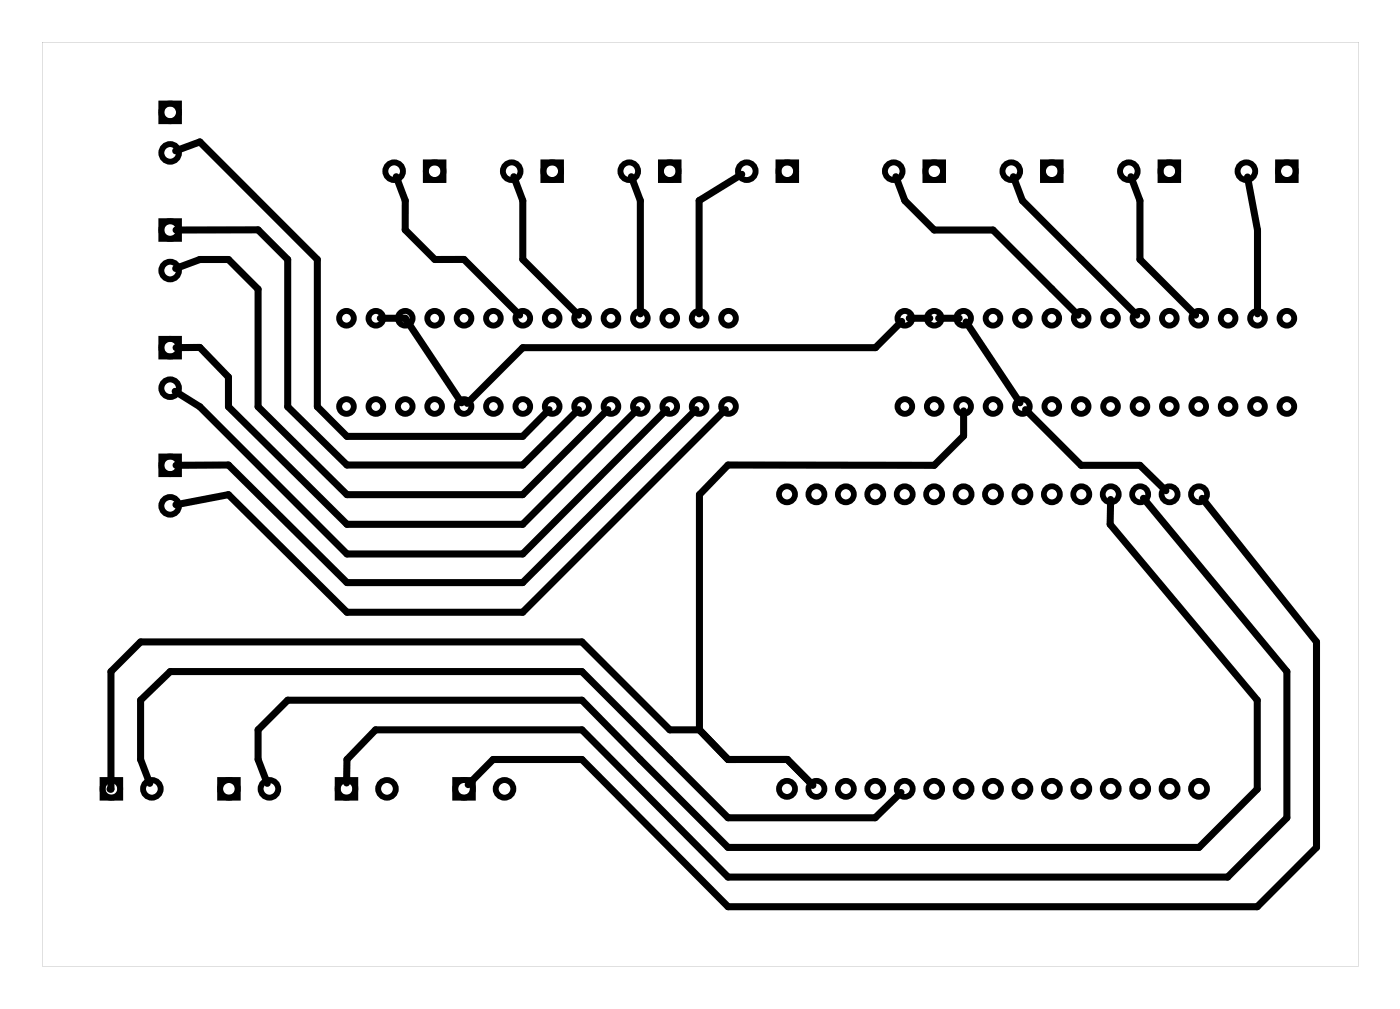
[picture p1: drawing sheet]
<svg xmlns="http://www.w3.org/2000/svg" width="121mm" height="87mm" viewBox="0 0 121 87" stroke-linecap="round" stroke-linejoin="round" font-family="sans-serif">
<g fill="#000">
<path d="M3.6 3.6v79.8h113.8v-79.8zM3.6 3.6h113.8v79.8h-113.8z"/>
<circle cx="9.6" cy="68.2" r=".3"/>
</g>
<g fill="none" stroke="#000" stroke-width=".51">
<path d="M13.9 8.9h1.6v1.6h-1.6zM13.9 19.1h1.6v1.5h-1.6zM36.8 14h1.5v1.5h-1.5zM47 14h1.5v1.5h-1.5zM57.1 14h1.5v1.5h-1.5zM67.3 14h1.5v1.5h-1.5zM80 14h1.5v1.5h-1.5zM90.1 14h1.6v1.5h-1.6zM100.3 14h1.5v1.5h-1.5zM110.5 14h1.5v1.5h-1.5zM13.9 29.3h1.6v1.5h-1.6zM13.9 39.4h1.6v1.5h-1.6z"/>
<path d="M8.9 67.4h1.5v1.5h-1.5zM19 67.4h1.5v1.5h-1.5zM29.2 67.4h1.5v1.5h-1.5zM39.3 67.4h1.6v1.5h-1.6z"/>
<circle cx="14.7" cy="19.9" r=".76"/>
<circle cx="14.7" cy="9.7" r=".76"/>
<circle cx="14.7" cy="13.2" r=".76"/>
<circle cx="34.1" cy="14.8" r=".76"/>
<circle cx="37.6" cy="14.8" r=".76"/>
<circle cx="44.2" cy="14.8" r=".76"/>
<circle cx="47.7" cy="14.8" r=".76"/>
<circle cx="54.4" cy="14.8" r=".76"/>
<circle cx="57.9" cy="14.8" r=".76"/>
<circle cx="64.5" cy="14.8" r=".76"/>
<circle cx="68" cy="14.8" r=".76"/>
<circle cx="77.2" cy="14.8" r=".76"/>
<circle cx="80.7" cy="14.8" r=".76"/>
<circle cx="87.4" cy="14.8" r=".76"/>
<circle cx="90.9" cy="14.8" r=".76"/>
<circle cx="97.6" cy="14.8" r=".76"/>
<circle cx="101.1" cy="14.8" r=".76"/>
<circle cx="107.7" cy="14.8" r=".76"/>
<circle cx="111.2" cy="14.8" r=".76"/>
<circle cx="14.7" cy="30" r=".76"/>
<circle cx="14.7" cy="33.5" r=".76"/>
<circle cx="14.7" cy="23.4" r=".76"/>
<circle cx="29.9" cy="35.1" r=".64"/>
<circle cx="29.9" cy="27.5" r=".64"/>
<circle cx="32.5" cy="35.1" r=".64"/>
<circle cx="32.5" cy="27.5" r=".64"/>
<circle cx="35" cy="35.1" r=".64"/>
<circle cx="35" cy="27.5" r=".64"/>
<circle cx="37.6" cy="35.1" r=".64"/>
<circle cx="37.6" cy="27.5" r=".64"/>
<circle cx="40.1" cy="27.5" r=".64"/>
<circle cx="40.1" cy="35.1" r=".64"/>
<circle cx="42.6" cy="35.1" r=".64"/>
<circle cx="42.6" cy="27.5" r=".64"/>
<circle cx="45.2" cy="27.5" r=".64"/>
<circle cx="45.2" cy="35.1" r=".64"/>
<circle cx="47.7" cy="27.5" r=".64"/>
<circle cx="47.7" cy="35.1" r=".64"/>
<circle cx="50.3" cy="35.1" r=".64"/>
<circle cx="50.3" cy="27.5" r=".64"/>
<circle cx="52.8" cy="35.1" r=".64"/>
<circle cx="52.8" cy="27.5" r=".64"/>
<circle cx="55.3" cy="35.1" r=".64"/>
<circle cx="55.3" cy="27.5" r=".64"/>
<circle cx="57.9" cy="27.5" r=".64"/>
<circle cx="57.9" cy="35.1" r=".64"/>
<circle cx="60.4" cy="27.5" r=".64"/>
<circle cx="60.4" cy="35.1" r=".64"/>
<circle cx="63" cy="27.5" r=".64"/>
<circle cx="63" cy="35.1" r=".64"/>
<circle cx="78.2" cy="35.1" r=".64"/>
<circle cx="78.2" cy="27.5" r=".64"/>
<circle cx="80.7" cy="35.1" r=".64"/>
<circle cx="80.7" cy="27.5" r=".64"/>
<circle cx="83.3" cy="35.1" r=".64"/>
<circle cx="83.3" cy="27.5" r=".64"/>
<circle cx="85.8" cy="35.1" r=".64"/>
<circle cx="85.8" cy="27.5" r=".64"/>
<circle cx="88.4" cy="35.1" r=".64"/>
<circle cx="88.4" cy="27.5" r=".64"/>
<circle cx="90.9" cy="27.5" r=".64"/>
<circle cx="90.9" cy="35.1" r=".64"/>
<circle cx="93.4" cy="27.5" r=".64"/>
<circle cx="93.4" cy="35.1" r=".64"/>
<circle cx="96" cy="27.5" r=".64"/>
<circle cx="96" cy="35.1" r=".64"/>
<circle cx="98.5" cy="35.1" r=".64"/>
<circle cx="98.5" cy="27.5" r=".64"/>
<circle cx="101.1" cy="35.1" r=".64"/>
<circle cx="101.1" cy="27.5" r=".64"/>
<circle cx="103.6" cy="35.1" r=".64"/>
<circle cx="103.6" cy="27.5" r=".64"/>
<circle cx="106.1" cy="35.1" r=".64"/>
<circle cx="106.1" cy="27.5" r=".64"/>
<circle cx="108.7" cy="35.1" r=".64"/>
<circle cx="108.7" cy="27.5" r=".64"/>
<circle cx="111.2" cy="27.5" r=".64"/>
<circle cx="111.2" cy="35.1" r=".64"/>
<circle cx="14.7" cy="40.2" r=".76"/>
<circle cx="14.7" cy="43.7" r=".76"/>
<circle cx="9.6" cy="68.1" r=".76"/>
<circle cx="13.1" cy="68.1" r=".76"/>
<circle cx="19.8" cy="68.1" r=".76"/>
<circle cx="23.3" cy="68.1" r=".76"/>
<circle cx="29.9" cy="68.1" r=".76"/>
<circle cx="33.4" cy="68.1" r=".76"/>
<circle cx="40.1" cy="68.1" r=".76"/>
<circle cx="43.6" cy="68.1" r=".76"/>
</g>
<g fill="none" stroke="#000" stroke-width=".5">
<circle cx="68" cy="42.7" r=".69"/>
<circle cx="70.6" cy="42.7" r=".69"/>
<circle cx="73.1" cy="42.7" r=".69"/>
<circle cx="75.7" cy="42.7" r=".69"/>
<circle cx="78.2" cy="42.7" r=".69"/>
<circle cx="80.7" cy="42.7" r=".69"/>
<circle cx="83.3" cy="42.7" r=".69"/>
<circle cx="85.8" cy="42.7" r=".69"/>
<circle cx="88.4" cy="42.7" r=".69"/>
<circle cx="90.9" cy="42.7" r=".69"/>
<circle cx="93.5" cy="42.7" r=".69"/>
<circle cx="96" cy="42.7" r=".69"/>
<circle cx="98.5" cy="42.7" r=".69"/>
<circle cx="101.1" cy="42.7" r=".69"/>
<circle cx="103.6" cy="42.7" r=".69"/>
<circle cx="68" cy="68.1" r=".69"/>
<circle cx="70.6" cy="68.1" r=".69"/>
<circle cx="73.1" cy="68.1" r=".69"/>
<circle cx="75.7" cy="68.1" r=".69"/>
<circle cx="78.2" cy="68.1" r=".69"/>
<circle cx="80.7" cy="68.1" r=".69"/>
<circle cx="83.3" cy="68.1" r=".69"/>
<circle cx="85.8" cy="68.1" r=".69"/>
<circle cx="88.4" cy="68.1" r=".69"/>
<circle cx="90.9" cy="68.1" r=".69"/>
<circle cx="93.5" cy="68.1" r=".69"/>
<circle cx="96" cy="68.1" r=".69"/>
<circle cx="98.5" cy="68.1" r=".69"/>
<circle cx="101.1" cy="68.1" r=".69"/>
<circle cx="103.6" cy="68.1" r=".69"/>
</g>
<g fill="none" stroke="#000" stroke-width=".61">
<path d="M15.2 13l2.1-.7 10.1 10.1v12.7l2.6 2.6h15.2l2.3-2.3M15.2 19.9l7.1-.1 2.6 2.6v12.7l5.1 5.1h15.2l4.8-4.8M34.2 15.3l.8 2v2.5l2.6 2.6h2.5l4.8 4.8M44.4 15.3l.8 2v5.1l4.8 4.8M54.6 15.3l.7 2v9.8M64.1 15.1l-3.7 2.2v9.8M77.4 15.3l.8 2 2.5 2.6h5.1l7.4 7.3M87.6 15.3l.8 2 9.9 9.9M97.7 15.3l.8 2v5.1l4.8 4.8M107.8 15.3l.9 4.6v7.2M15.1 33.8l2.2 1.3 12.7 12.7h15.2l12.4-12.4M15.2 23.2l2.1-.8h2.4l2.6 2.6v10.1l7.7 7.6h15.2l7.3-7.3"/>
<path d="M15.2 30h2.1l2.4 2.6v2.5l10.3 10.2h15.2l9.9-9.9M32.9 27.5h2.1l4.9 7.3M60.2 35.4l-15 14.9h-15.2l-10.3-10.1h-4.5M62.7 35.4l-17.5 17.5h-15.2l-10.3-10.2-4.5 .9M77.9 27.8l-2.2 2.2h-30.5l-4.8 4.8M78.6 27.5h1.8M81.1 27.5h1.8M83.3 35.5v2.1l-2.6 2.6h-17.8l-2.4 2.5v20.3M83.5 27.8l4.7 7M88.6 35.4l4.8 4.8h5.1l2.3 2.2M96 43.1l-.1 2.2 12.8 15.2v7.7l-5.1 5h-40.7l-12.6-12.7h-25.4l-2.6 2.5v2.6l.8 2.1M98.8 43l12.4 15v12.6l-5.1 5.1h-43.2l-12.6-12.7h-17.8l-2.5 2.6v2"/>
<path d="M103.9 43l9.9 12.4v17.8l-5.1 5.1h-45.8l-12.6-12.7h-7.7l-2.1 2.2M12.9 67.7l-.7-2.1v-5.1l2.5-2.5h35.6l12.6 12.6h12.7l2.3-2.2M60.5 63l2.4 2.6h5.1l2.3 2.2M60.5 63h-2.6l-7.6-7.6h-38.1l-2.6 2.6v10.2"/>
</g>
</svg>
